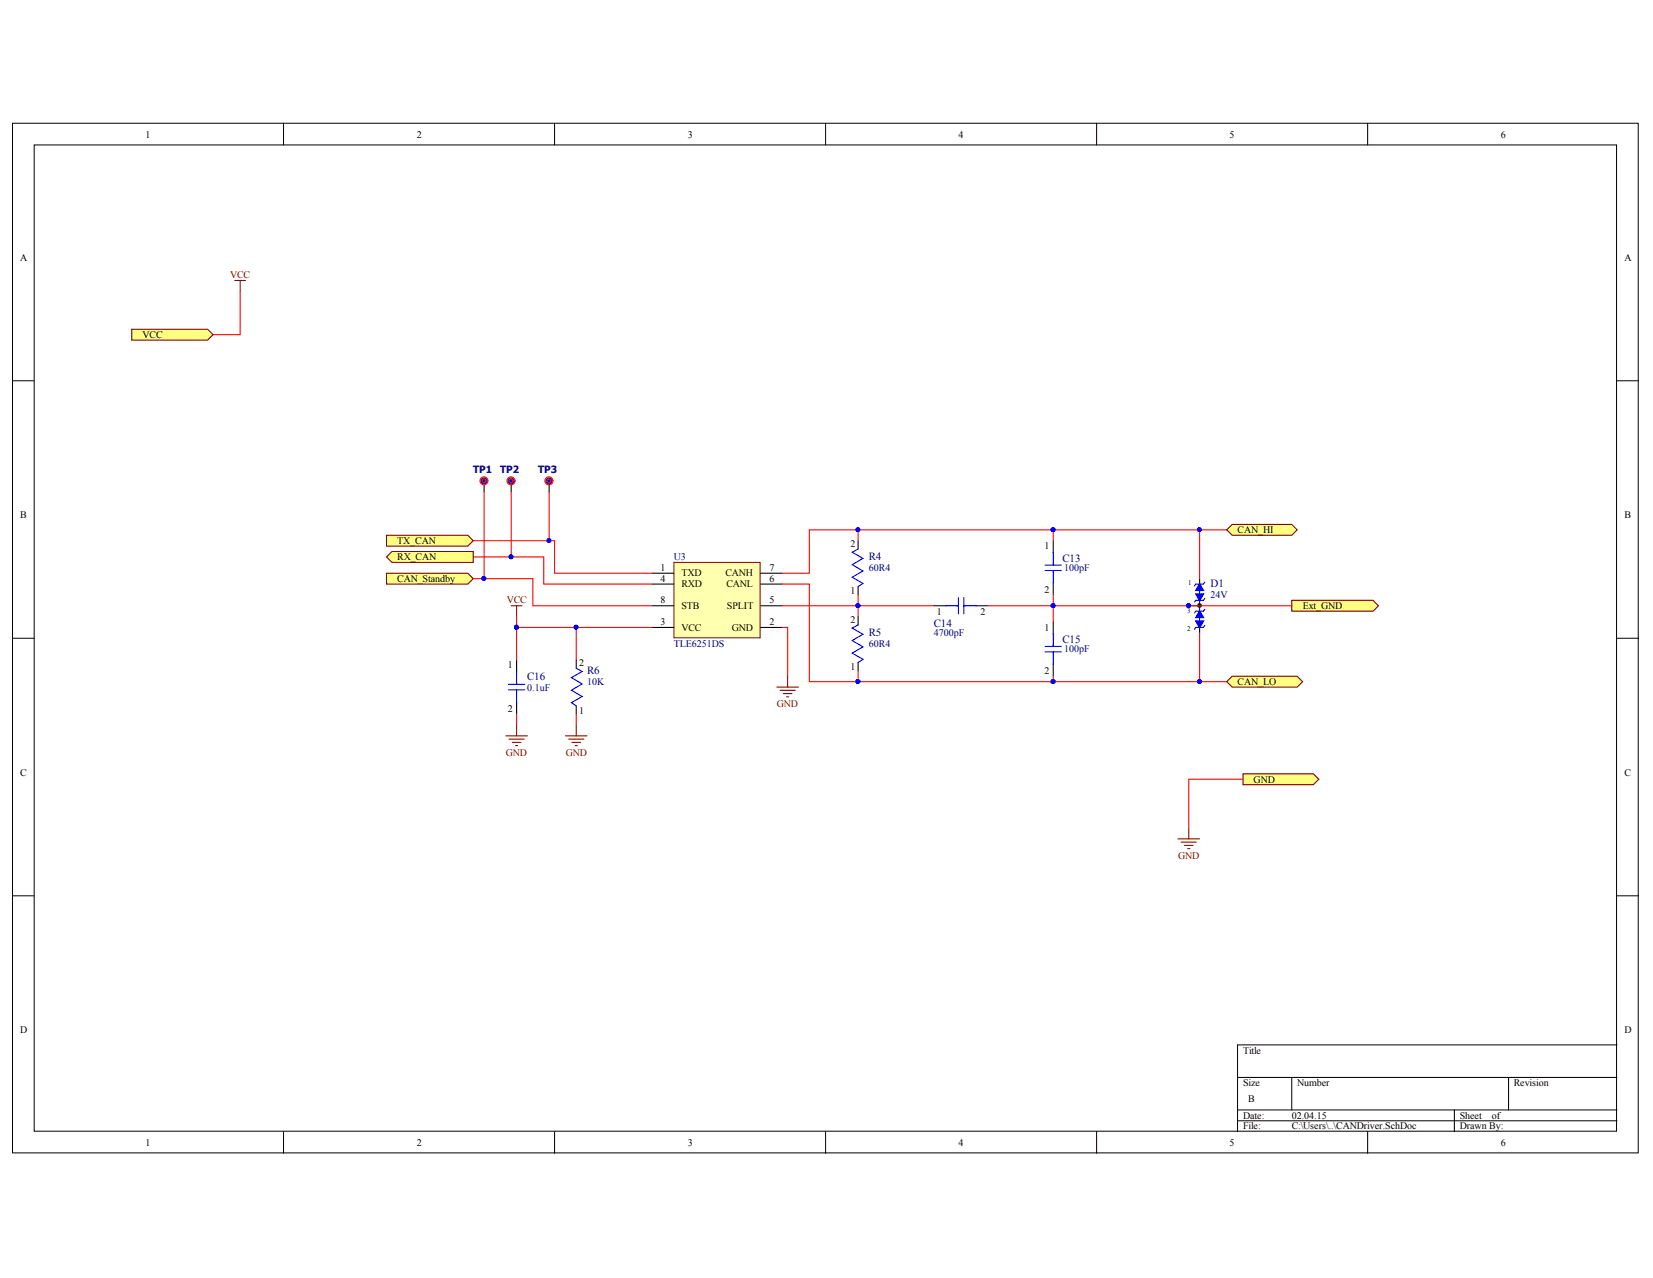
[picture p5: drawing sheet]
<svg xmlns="http://www.w3.org/2000/svg" width="279mm" height="216mm" viewBox="0 0 279 216" stroke-linecap="round" stroke-linejoin="round" font-family="sans-serif">
<defs><g id="words">
<g font-size="1.9" fill="#000080">
<text x="146.9" y="94.6">R4</text>
<text x="179.6" y="95">C13</text>
<text x="204.6" y="99.2">D1</text>
<text x="146.9" y="107.4">R5</text>
<text x="157.9" y="106">C14</text>
<text x="99.3" y="113.9">R6</text>
<text x="179.6" y="108.7">C15</text>
<text x="89.1" y="114.8">C16</text>
</g>
<g font-size="1.7">
<text x="24.6" y="23.2">1</text>
<text x="70.4" y="23.2">2</text>
<text x="116.3" y="23.2">3</text>
<text x="162" y="23.2">4</text>
<text x="207.8" y="23.2">5</text>
<text x="253.7" y="23.2">6</text>
<text x="3.4" y="44">A</text>
<text x="274.6" y="44">A</text>
<text x="24.1" y="57.1">VCC</text>
<text x="3.4" y="87.6">B</text>
<text x="274.6" y="87.6">B</text>
<text x="67.1" y="91.9">TX_CAN</text>
<text x="67.1" y="94.7">RX_CAN</text>
<text x="143.7" y="92.5">2</text>
<text x="176.6" y="92.8">1</text>
<text x="209.2" y="90.1">CAN_HI</text>
<text x="67.1" y="98.3">CAN_Standby</text>
<text x="111.6" y="96.4">1</text>
<text x="111.6" y="98.3">4</text>
<text x="111.6" y="101.9">8</text>
<text x="115.2" y="97.4">TXD</text>
<text x="115.2" y="99.2">RXD</text>
<text x="122.6" y="97.4">CANH</text>
<text x="122.8" y="99.2">CANL</text>
<text x="130.1" y="101.9">5</text>
<text x="130.1" y="98.3">6</text>
<text x="130.1" y="96.4">7</text>
<text x="143.7" y="100.4">1</text>
<text x="176.6" y="100.2">2</text>
<text x="111.6" y="105.7">3</text>
<text x="115.2" y="106.6">VCC</text>
<text x="115.2" y="102.9">STB</text>
<text x="122.9" y="102.9">SPLIT</text>
<text x="123.7" y="106.6">GND</text>
<text x="130.1" y="105.7">2</text>
<text x="143.7" y="105.2">2</text>
<text x="158.4" y="104">1</text>
<text x="165.7" y="104">2</text>
<text x="176.6" y="106.6">1</text>
<text x="220.2" y="102.9">Ext_GND</text>
<text x="85.8" y="112.9">1</text>
<text x="97.9" y="112.6">2</text>
<text x="143.7" y="113.3">1</text>
<text x="176.6" y="113.9">2</text>
<text x="209.2" y="115.7">CAN_LO</text>
<text x="85.8" y="120.3">2</text>
<text x="97.9" y="120.5">1</text>
<text x="3.4" y="131">C</text>
<text x="274.6" y="131">C</text>
<text x="211.9" y="132.2">GND</text>
<text x="3.4" y="174.6">D</text>
<text x="210.1" y="178">Title</text>
<text x="274.6" y="174.6">D</text>
<text x="210.1" y="183.5">Size</text>
<text x="219.3" y="183.5">Number</text>
<text x="255.9" y="183.5">Revision</text>
<text x="210.1" y="189">Date:</text>
<text x="210.1" y="190.8">File:</text>
<text x="211" y="186.2">B</text>
<text x="218.3" y="189">02.04.15</text>
<text x="218.3" y="190.8">C:\Users\..\CANDriver.SchDoc</text>
<text x="246.7" y="189">Sheet</text>
<text x="246.7" y="190.8">Drawn By:</text>
<text x="252.2" y="189">of</text>
<text x="24.6" y="193.6">1</text>
<text x="70.4" y="193.6">2</text>
<text x="116.3" y="193.6">3</text>
<text x="162" y="193.6">4</text>
<text x="207.8" y="193.6">5</text>
<text x="253.7" y="193.6">6</text>
</g>
<g font-size="1.7" fill="#800000">
<text x="38.9" y="47">VCC</text>
<text x="85.7" y="101.9">VCC</text>
<text x="131.3" y="119.4">GND</text>
<text x="85.5" y="127.6">GND</text>
<text x="95.6" y="127.6">GND</text>
<text x="199.1" y="145.1">GND</text>
</g>
<g font-size="1.7" fill="#000080">
<text x="80" y="80">TP1</text>
<text x="84.6" y="80">TP2</text>
<text x="91" y="80">TP3</text>
<text x="113.9" y="94.7">U3</text>
<text x="146.9" y="96.4">60R4</text>
<text x="179.9" y="96.4">100pF</text>
<text x="204.6" y="101.1">24V</text>
<text x="157.9" y="107.4">4700pF</text>
<text x="113.9" y="109.3">TLE6251DS</text>
<text x="146.9" y="109.3">60R4</text>
<text x="179.9" y="110.2">100pF</text>
<text x="89.1" y="116.7">0.1uF</text>
<text x="99.3" y="115.7">10K</text>
</g>
<g font-size="1.2">
<text x="200.8" y="98.8">1</text>
<text x="200.7" y="103.5">3</text>
<text x="200.7" y="106.7">2</text>
</g>
</g></defs>
<g fill="#fff" stroke="#000" stroke-width=".17">
<path d="M2.1 20.8h274.8v174h-274.8z"/>
<path d="M5.8 24.5h267.4v166.6h-267.4z"/>
</g>
<g fill="none" stroke="#000" stroke-width=".17">
<path d="M47.9 20.8v3.7M93.7 20.8v3.7M139.5 20.8v3.7M185.4 20.8v3.7M231.2 20.8v3.7M2.1 64.3h3.7M273.3 64.3h3.7M2.1 107.8h3.7M273.3 107.8h3.7M2.1 151.3h3.7M273.3 151.3h3.7M273.3 176.5h-64.1v14.7"/>
<path d="M47.9 191.2v3.6M93.7 191.2v3.6M139.5 191.2v3.6M185.4 191.2v3.6M209.2 182h64.1M209.2 187.5h64.1M209.2 189.3h64.1M218.3 182v5.5M231.2 191.2v3.6M245.8 187.5v3.7M255 182v5.5"/>
</g>
<g fill="none" stroke="#000" stroke-width=".18">
<path d="M202.8 97.8v.8M87.3 111.5v2M87.3 118.6v2.1M97.4 111.5v1.4M97.4 119.2v1.5M200.9 102.3h1.9M202.8 106.1v.8"/>
<circle cx="202.7" cy="102.3" r=".04"/>
</g>
<circle cx="200.9" cy="102.3" r=".33" fill="#00f" stroke="#00f" stroke-width=".17"/>
<path d="M202.8 99.8v.5M203.6 98.3l-.2 .4h-1.3l-.2 .3M85.9 115.6h2.8M85.9 116.5h2.8M87.3 113.5v2.1M87.3 116.5v2.1M97.4 112.9l1 .5-1.8 1.1 1.8 1-1.8 1.1 1.8 1.1-1.8 1 .8 .5M202.8 101.2v2.1M202.8 104.3v.6M203.6 101.1l-.2 .3h-1.3l-.2 .3M203.6 105.7l-.2 .3h-1.3l-.2 .3M203.6 102.9l-.2 .4h-1.3l-.2 .3" fill="none" stroke="#00f" stroke-width=".18"/>
<g fill="#00f" stroke="#00f" stroke-width=".17">
<path d="M202.8 103.2l.7 1.1h-1.4z"/>
<path d="M202.1 104.9h1.4l-.7 1.2z"/>
<path d="M202.8 98.6l.7 1.2h-1.4z"/>
<path d="M202.1 100.3h1.4l-.7 1.2z"/>
</g>
<circle cx="202.7" cy="102.3" r=".1" fill="none" stroke="#000" stroke-width=".55"/>
<path d="M200.9 139.9v1.8M199.1 141.7h3.7M199.6 142.3h2.6M200.2 142.8h1.5M200.7 143.4h.4" fill="none" stroke="#800000" stroke-width=".18"/>
<path d="M210.1 130.7h11.9l.9 .9-.9 1h-11.9z" fill-rule="evenodd" fill="#ffff80" stroke="#800000" stroke-width=".18"/>
<path d="M85.5 124.3h3.7M86 124.9h2.6M86.6 125.4h1.5M87.1 126h.4M87.3 122.5v1.8M95.6 124.3h3.6M96.1 124.9h2.6M96.7 125.4h1.4M97.2 126h.4M97.4 122.5v1.8" fill="none" stroke="#800000" stroke-width=".18"/>
<g fill="#ffff80" stroke="#800000" stroke-width=".18">
<path d="M65.3 96.8h13.8l.9 1-.9 .9h-13.8z" fill-rule="evenodd"/>
<path d="M218.3 101.4h13.8l.9 .9-.9 1h-13.8z" fill-rule="evenodd"/>
</g>
<path d="M39.7 47.4h1.8M40.6 47.4v1.8M86.4 102.3h1.8M87.3 102.3v1.9" fill="none" stroke="#800000" stroke-width=".18"/>
<g fill="none" stroke="#000" stroke-width=".18">
<path d="M81.8 81.3v1.8M86.4 81.3v1.8M92.8 81.3v1.8M145 91.3v1.5M145 99.1v1.4M178 91.3v2.1M178 98.4v2.1M145 104.2v1.4M145 111.9v1.4M157.9 102.3h2M165 102.3h2M178 105.1v2"/>
<path d="M178 112.2v2"/>
</g>
<g fill="none" stroke="#00f" stroke-width=".18">
<path d="M145 92.8l-1 .5 1.9 1-1.9 1.1 1.9 1.1-1.9 1 1.9 1.1-.9 .5M176.7 95.5h2.7M176.7 96.4h2.7M178 93.3v2.2M178 96.4v2.1M145 105.6l-1 .5 1.9 1.1-1.9 1 1.9 1.1-1.9 1 1.9 1.1-.9 .5M159.8 102.3h2.2M162 101v2.7M162.9 102.3h2.1M162.9 101v2.7M176.7 109.2h2.7M176.7 110.1h2.7"/>
<path d="M178 107v2.2M178 110.1v2.1"/>
</g>
<g fill="none" stroke="#00f" stroke-width=".92">
<circle cx="81.8" cy="81.2" r=".15"/>
<circle cx="86.4" cy="81.2" r=".15"/>
<circle cx="92.8" cy="81.2" r=".15"/>
</g>
<g fill="none" stroke="#f00" stroke-width=".18">
<circle cx="81.8" cy="81.2" r=".33"/>
<circle cx="81.8" cy="81.2" r=".67"/>
<circle cx="86.4" cy="81.2" r=".33"/>
<circle cx="86.4" cy="81.2" r=".68"/>
<circle cx="92.8" cy="81.2" r=".33"/>
<circle cx="92.8" cy="81.2" r=".68"/>
</g>
<path d="M113.9 95h14.6v12.8h-14.6z" fill="#ffffb0" stroke="#800000" stroke-width=".17"/>
<path d="M110.2 96.8h3.7M110.2 98.7h3.7M128.6 96.8h3.6M128.6 98.7h3.6M110.2 106h3.7M110.2 102.3h3.7M128.6 106h3.6M128.6 102.3h3.6" fill="none" stroke="#000" stroke-width=".18"/>
<path d="M131.3 116.1h3.7M131.8 116.6h2.6M132.4 117.2h1.5M132.9 117.7h.4M133.1 114.2v1.9" fill="none" stroke="#800000" stroke-width=".18"/>
<g fill="none" stroke="#f00" stroke-width=".18">
<path d="M40.6 49.2v7.3h-4.6M80 97.8h10.1v4.5h20.1M80 91.3h13.7v5.5h16.5M81.8 83.1v14.7M86.4 83.1v11M92.8 83.1v8.2M132.2 98.7h4.6v16.5h8.2M145 89.5v1.8M178 89.5h-41.2v7.3h-4.6M178 89.5h24.8v8.3M178 89.5v1.8M202.8 89.5h4.5"/>
<path d="M87.3 106h22.9M87.3 104.2v7.3M97.4 106v5.5M132.2 106h.9v8.2M132.2 102.3h25.7M145 100.5v3.7M145 113.3v1.9M145 115.2h33M167 102.3h51.3M178 100.5v4.6M178 114.2v1M202.8 106.9v8.3h-24.8"/>
<path d="M202.8 115.2h4.5M87.3 120.7v1.8M97.4 120.7v1.8M210.1 131.6h-9.2v8.3"/>
</g>
<g fill="#00f" stroke="#00f" stroke-width=".17">
<circle cx="178" cy="102.3" r=".33"/>
<circle cx="200.9" cy="102.3" r=".33"/>
<circle cx="145" cy="89.5" r=".33"/>
<circle cx="178" cy="89.5" r=".33"/>
<circle cx="145" cy="115.1" r=".33"/>
<circle cx="178" cy="115.1" r=".33"/>
<circle cx="97.4" cy="106" r=".33"/>
<circle cx="145" cy="102.3" r=".33"/>
<circle cx="87.3" cy="106" r=".33"/>
<circle cx="202.7" cy="115.1" r=".33"/>
<circle cx="202.7" cy="89.5" r=".33"/>
<circle cx="81.8" cy="97.7" r=".33"/>
<circle cx="86.4" cy="94.1" r=".33"/>
<circle cx="92.8" cy="91.3" r=".33"/>
</g>
<path d="M65.3 90.4h13.8l.9 .9-.9 1h-13.8z" fill-rule="evenodd" fill="#ffff80" stroke="#800000" stroke-width=".18"/>
<path d="M80 94.1h11.9v4.6h18.3" fill="none" stroke="#f00" stroke-width=".18"/>
<circle cx="86.4" cy="94.1" r=".33" fill="#00f" stroke="#00f" stroke-width=".17"/>
<g fill="#ffff80" stroke="#800000" stroke-width=".18">
<path d="M65.3 94.1l.9-.9h13.8v1.8h-13.8z" fill-rule="evenodd"/>
<path d="M207.3 89.5l1-.9h10l1 .9-1 .9h-10z" fill-rule="evenodd"/>
<path d="M207.3 115.2l1-1h11l.9 1-.9 .9h-11z" fill-rule="evenodd"/>
<path d="M22.3 55.6h12.8l.9 .9-.9 1h-12.8z" fill-rule="evenodd"/>
</g>
<use href="#words"/>
</svg>
